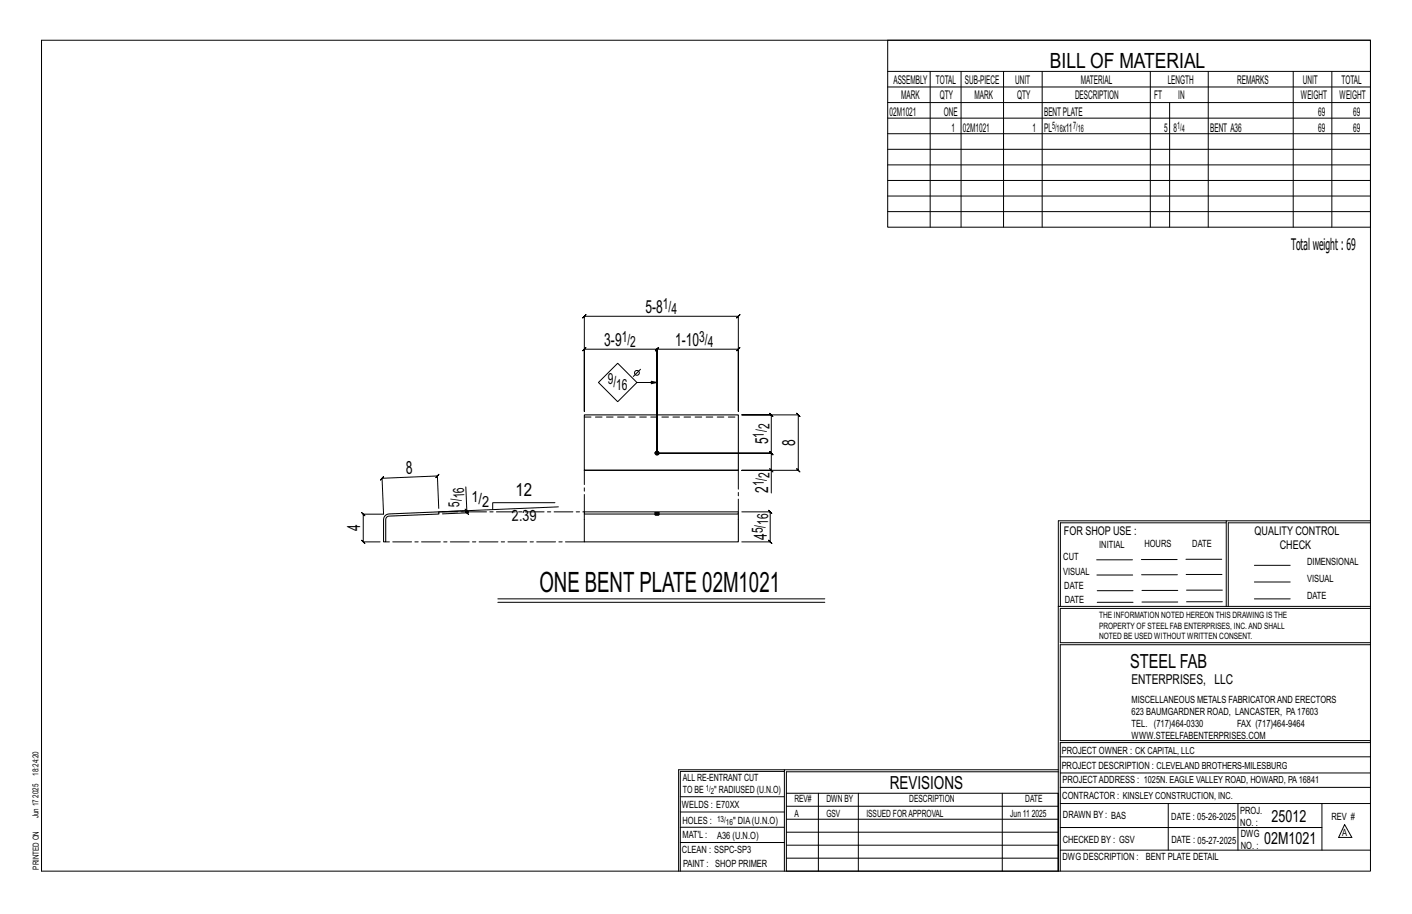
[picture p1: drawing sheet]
<svg xmlns="http://www.w3.org/2000/svg" width="432mm" height="279mm" viewBox="0 0 432 279" stroke-linecap="round" stroke-linejoin="round" font-family="sans-serif">
<defs><g id="words">
<text font-size="8.6" x="164.9" y="181.1">ONE BENT PLATE 02M1021</text>
<text font-size="6.4" x="321.1" y="20.7">BILL OF MATERIAL</text>
<text font-size="5.9" x="345.6" y="204.1">STEEL FAB</text>
<g font-size="5.5">
<text x="197.4" y="95.7">5-8</text>
<text x="184.8" y="105.8">3-9</text>
<text x="206.4" y="105.8">1-10</text>
<text x="234.9" y="135.9" transform="rotate(-90 234.9 135.9)">5</text>
<text x="243.1" y="136.3" transform="rotate(-90 243.1 136.3)">8</text>
<text x="124.2" y="144.9" transform="rotate(-2 124.2 144.9)">8</text>
<text x="157.6" y="151.6">12</text>
<text x="234.9" y="150.7" transform="rotate(-90 234.9 150.7)">2</text>
<text x="110.1" y="162.4" transform="rotate(-90 110.1 162.4)">4</text>
<text x="234.5" y="165.1" transform="rotate(-90 234.5 165.1)">4</text>
<text x="272.2" y="241.1">REVISIONS</text>
</g>
<g font-size="5.1">
<text x="388.9" y="251.3">25012</text>
<text x="386.6" y="258.1">02M1021</text>
</g>
<text font-size="4.9" x="394.8" y="76.4">Totalweight : 69</text>
<g font-size="4.7">
<text x="202.7" y="94.4">1/</text>
<text x="205.3" y="96.1">4</text>
<text x="190.1" y="104.5">1/</text>
<text x="192.7" y="106.2">2</text>
<text x="213.8" y="104.5">3/</text>
<text x="216.4" y="106.2">4</text>
<text x="185.8" y="117.5">9/</text>
<text x="188.5" y="119.1">16</text>
<text x="235.3" y="131.2" transform="rotate(-90 235.3 131.2)">2</text>
<text x="233.6" y="133.8" transform="rotate(-90 233.6 133.8)">1/</text>
<text x="233.6" y="148.7" transform="rotate(-90 233.6 148.7)">1/</text>
<text x="235.3" y="146" transform="rotate(-90 235.3 146)">2</text>
<text x="140.5" y="155" transform="rotate(-92 140.5 155)">5/</text>
<text x="142" y="152.4" transform="rotate(-92 142 152.4)">16</text>
<text x="144.2" y="153.3">1/</text>
<text x="147.4" y="155">2</text>
<text x="156.5" y="159.4" transform="rotate(-2 156.5 159.4)">2.39</text>
<text x="235" y="160.5" transform="rotate(-90 235 160.5)">16</text>
<text x="233.3" y="163.1" transform="rotate(-90 233.3 163.1)">5/</text>
</g>
<text font-size="4.2" x="346" y="209.1">ENTERPRISES, LLC</text>
<g font-size="3.7">
<text x="273.2" y="25.6">ASSEMBLY</text>
<text x="286.2" y="25.6">TOTAL</text>
<text x="295.1" y="25.6">SUB-PIECE</text>
<text x="310.4" y="25.6">UNIT</text>
<text x="330.5" y="25.6">MATERIAL</text>
<text x="357.1" y="25.6">LENGTH</text>
<text x="378.3" y="25.6">REMARKS</text>
<text x="398.4" y="25.6">UNIT</text>
<text x="410.2" y="25.6">TOTAL</text>
<text x="272.1" y="35.5">02M1021</text>
<text x="275.6" y="30.4">MARK</text>
<text x="287.4" y="30.4">QTY</text>
<text x="288.6" y="35.5">ONE</text>
<text x="298" y="30.4">MARK</text>
<text x="311" y="30.4">QTY</text>
<text x="319.3" y="35.5">BENTPLATE</text>
<text x="328.7" y="30.4">DESCRIPTION</text>
<text x="353" y="30.4">FT</text>
<text x="360.3" y="30.4">IN</text>
<text x="397.8" y="30.4">WEIGHT</text>
<text x="403.2" y="35.5">69</text>
<text x="409.6" y="30.4">WEIGHT</text>
<text x="413.8" y="35.5">69</text>
<text x="290.9" y="40.2">1</text>
<text x="294.5" y="40.2">02M1021</text>
<text x="315.8" y="40.2">1</text>
<text x="319.3" y="40.2">PL</text>
<text x="325" y="40.2">x11</text>
<text x="356" y="40.2">5</text>
<text x="358.9" y="40.2">8</text>
<text x="370.1" y="40.2">BENT A36</text>
<text x="403.2" y="40.2">69</text>
<text x="413.8" y="40.2">69</text>
<text x="325.3" y="163.4">FOR SHOP USE :</text>
<text x="383.7" y="163.4">QUALITY CONTROL</text>
<text x="391.4" y="167.8">CHECK</text>
</g>
<g font-size="3.1">
<text x="321.7" y="39.4">5/</text>
<text x="323.1" y="40.5">16</text>
<text x="328.2" y="39.4">7/</text>
<text x="329.6" y="40.5">16</text>
<text x="360" y="39.4">1/</text>
<text x="361.4" y="40.5">4</text>
<text x="336.2" y="167.4">INITIAL</text>
<text x="350" y="167.1">HOURS</text>
<text x="364.6" y="167.2">DATE</text>
<text x="325.2" y="171.3">CUT</text>
<text x="399.8" y="172.8">DIMENSIONAL</text>
<text x="325.1" y="175.8">VISUAL</text>
<text x="399.8" y="177.9">VISUAL</text>
<text x="325.5" y="180">DATE</text>
<text x="325.7" y="184.4">DATE</text>
<text x="399.8" y="183.1">DATE</text>
<text x="346" y="215">MISCELLANEOUS METALS FABRICATORAND ERECTORS</text>
<text x="346" y="218.6">623 BAUMGARDNER ROAD, LANCASTER, PA17603</text>
<text x="346" y="225.8">WWW.STEELFABENTERPRISES.COM</text>
<text x="346" y="222.2">TEL. (717)464-0330</text>
<text x="378.3" y="222.2">FAX (717)464-9464</text>
<text x="324.7" y="230.5">PROJECT OWNER : CK CAPITAL, LLC</text>
<text x="208.8" y="238.8">ALL RE-ENTRANT CUT</text>
<text x="324.7" y="235.1">PROJECT DESCRIPTION : CLEVELAND BROTHERS-MILESBURG</text>
<text x="324.9" y="239.5">PROJECTADDRESS : 1025N. EAGLE VALLEY ROAD, HOWARD, PA16841</text>
<text x="208.8" y="242.5">TO BE</text>
<text x="218.4" y="242.5">&quot; RADIUSED (U.N.O)</text>
<text x="242.9" y="245.3">REV#</text>
<text x="252.7" y="245.3">DWN BY</text>
<text x="278.1" y="245.3">DESCRIPTION</text>
<text x="313.5" y="245.3">DATE</text>
<text x="324.9" y="244.2">CONTRACTOR : KINSLEY CONSTRUCTION, INC.</text>
<text x="208.5" y="247">WELDS : E70XX</text>
<text x="208.7" y="251.7">HOLES :</text>
<text x="224.2" y="251.8">&quot; DIA(U.N.O)</text>
<text x="242.9" y="249.9">A</text>
<text x="252.7" y="249.9">GSV</text>
<text x="264.9" y="249.9">ISSUED FORAPPROVAL</text>
<text x="309" y="249.9">Jun 11</text>
<text x="315.5" y="249.9">2025</text>
<text x="325.1" y="250">DRAWN BY : BAS</text>
<text x="358.2" y="250.5">DATE : 05-26-2025</text>
<text x="379.3" y="248.9">PROJ.</text>
<text x="407.2" y="250.5">REV #</text>
<text x="208.7" y="256.3">MAT'L :</text>
<text x="219.3" y="256.4">A36 (U.N.O)</text>
<text x="325" y="257.6">CHECKED BY : GSV</text>
<text x="358.3" y="257.7">DATE : 05-27-2025</text>
<text x="379.3" y="252.5">NO. :</text>
<text x="379.5" y="255.9">DWG</text>
<text x="410.5" y="255.5">A</text>
<text x="208.6" y="260.7">CLEAN : SSPC-SP3</text>
<text x="324.9" y="262.9">DWG DESCRIPTION :</text>
<text x="350.4" y="263">BENT PLATE DETAIL</text>
<text x="379.5" y="259.5">NO. :</text>
<text x="208.9" y="265">PAINT : SHOP PRIMER</text>
</g>
<g font-size="2.7">
<text x="336.1" y="189">THE INFORMATION NOTED HEREON THIS DRAWING IS THE</text>
<text x="336.1" y="195.4">NOTED BE USED WITHOUT WRITTEN CONSENT.</text>
<text x="336.1" y="192.2">PROPERTY OF STEEL FAB ENTERPRISES, INC.AND SHALL</text>
</g>
<g font-size="2.6">
<text x="215.9" y="241.8">1/</text>
<text x="217.4" y="242.7">2</text>
<text x="219.3" y="251.1">13/</text>
<text x="222" y="252.1">16</text>
</g>
<g font-size="2.5">
<text x="11.7" y="237.1" transform="rotate(-90 11.7 237.1)">18:24:20</text>
<text x="11.8" y="243.8" transform="rotate(-90 11.8 243.8)">2025</text>
<text x="11.8" y="250.1" transform="rotate(-90 11.8 250.1)">Jun 17</text>
<text x="11.9" y="265.8" transform="rotate(-90 11.9 265.8)">PRINTED ON</text>
</g>
</g></defs>
<g fill="none" stroke="#000" stroke-width=".31">
<path d="M12.7 12.3h406.4v254h-406.4zM271.5 12.3h147.6v57.2h-147.6zM271.5 21.8h147.6M271.5 26.6h147.6M271.5 31.4h147.6M271.5 36.1h147.6M284.5 21.8v47.7M293.9 21.8v47.7M306.9 21.8v47.7M318.7 21.8v47.7M351.8 21.8v47.7M357.7 31.4v38.1"/>
<path d="M369.5 21.8v47.7M395.5 21.8v47.7M407.3 21.8v47.7M271.5 40.9h147.6M271.5 45.6h147.6M271.5 50.4h147.6M271.5 55.2h147.6M271.5 59.9h147.6M271.5 64.7h147.6M178.7 96.7l-.5 .5 1-1-.5 .5h47.1l-.5 .5 1-1-.5 .5v29.1v-19.1l.5-.5-1 1 .5-.5h-24.9l.5-.5-1 1 .5-.5v31.8v-31.8l.5-.5-1 1 .5-.5h-22.2l.5-.5-1 1 .5-.5v19.1zM188.9 111l5.9 5.9-5.9 5.9-5.9-5.9zM194.8 116.9h6.1l-1.7 .4v-.8l1.7 .4"/>
<path d="M195.9 112.9l-2.2 2.2M134.2 155.4l-.4-9.9 .4-.5-.9 1 .5-.5-17 .7 .5-.5-.9 1 .4-.5 .5 11h-6.2l-.5-.5 1 1-.5-.5v8.4l-.5-.5 1 1-.5-.5h5.1M142.2 155.6l1.1 1zM142.5 148.8l.3 7.3-7.5 .3M142.8 156.1v.7l-.5-.5 1 1-.5-.5-7.5 .3M169.7 153.7h-19v2.1M170.8 154.9l-36.6 1.6M226.8 156.5h8.7l-.5-.5 1 1-.5-.5v9.1l-.5-.5 1 1-.5-.5h-8.7M235.4 143.3l1 1zM235.9 143.8v-5.3l.5 .5-1-1 .5 .5h-35h35l.5 .5-1-1 .5 .5v-11.7l.5 .5-1-1 .5 .5h-9.1h17.3l-.5-.5 1 1-.5-.5v17l-.5-.5 1 1-.5-.5h-17.3h9.1v6.9M375 159.8h-50.7v25.6M375 159.2h-51.3l-.1 107.1"/>
<path d="M419.1 159.2h-44.1v26.2M419.1 159.8h-43.5v25.6M335.4 171.1h10.9M335.4 175.8h11M349 171h11M349.1 175.7h11M362.7 171h10.9M362.7 175.6h11M383.6 172.8h11M383.6 177.9h11M152.2 184.1h100M152.2 183.1h100"/>
<path d="M323.7 185.4h95.4M335.5 184.1h11M335.5 180.6h11M349.2 184h11M349.2 180.5h11M362.9 180.4h10.9M362.9 184h10.9M383.6 183.1h11M419.1 186h-94.9v10.5h94.9M419.1 197.1h-94.9v29.3h94.9v.6h-94.9v39.3M239.9 235.8h-31.9v30.5M239.9 235.3h-32.4v31"/>
<path d="M323.6 235.3h-83.7v31M323.6 235.9h-83.1v6.6M324.2 236.3h94.9M324.2 231.4h94.9M208 252.9h31.9M208 257.5h31.9M208 243.6h31.9M208 248.2h31.9M240.5 242.5h83.1v23.8h-83.1zM240.5 258.4h83.1M240.5 254.4h83.1M240.5 250.4h83.1"/>
<path d="M240.5 246.5h83.1M250.3 242.5v23.8M262.5 242.5v23.8M306.5 242.5v23.8M324.2 253h80.1M324.2 245.6h94.9M324.2 259.9h94.9M324.2 240.7h94.9M357.3 245.6v14.3M378.6 245.6v14.3M404.3 245.6v14.3M411.2 252.1l2.2 3.9h-4z"/>
<path d="M240.5 262.3h83.1"/>
<circle cx="194.8" cy="114" r=".74"/>
</g>
<g fill="#000" stroke="#000" stroke-width=".31">
<path d="M200.3 157.4h1.2z"/>
<circle cx="200.9" cy="138.5" r=".6"/>
</g>
<path d="M178.7 126.8h47.1v16.9h-47.1zM117.8 157.6l1.1-.5 15.3-.6v.6l-15.7 .8-.5 .9v6.8h-.7v-6.8zM178.7 156.5h47.1v.6h-47.1zM178.7 157.1v8.5h47.1v-8.5M178.7 143.7h47.1M200.4 157.4h1.1" fill="none" stroke="#000" stroke-width=".32"/>
<g fill="none" stroke="#000" stroke-width=".31" stroke-dasharray="2 1.4">
<path d="M178.7 127.5h47.1M200.3 156.7v.7M200.4 156.7h.1M200.5 157.4v-.7h.2M200.7 157.4v-.7h.2v.7M200.7 156.7h-.4l.1 .7M200.9 156.7h.2v.7M201.1 156.7h.2v.7M201.3 156.7h.2v.7M201.5 156.7v.7M201.5 156.7h-.8"/>
<circle cx="200.9" cy="138.6" r=".6"/>
</g>
<path d="M134.2 156.5h44.5v-12.7M225.8 143.8v12.7M178.7 165.6h-60.7" fill="none" stroke="#000" stroke-width=".31" stroke-dasharray="5.8 1 1 1"/>
<use href="#words"/>
</svg>
